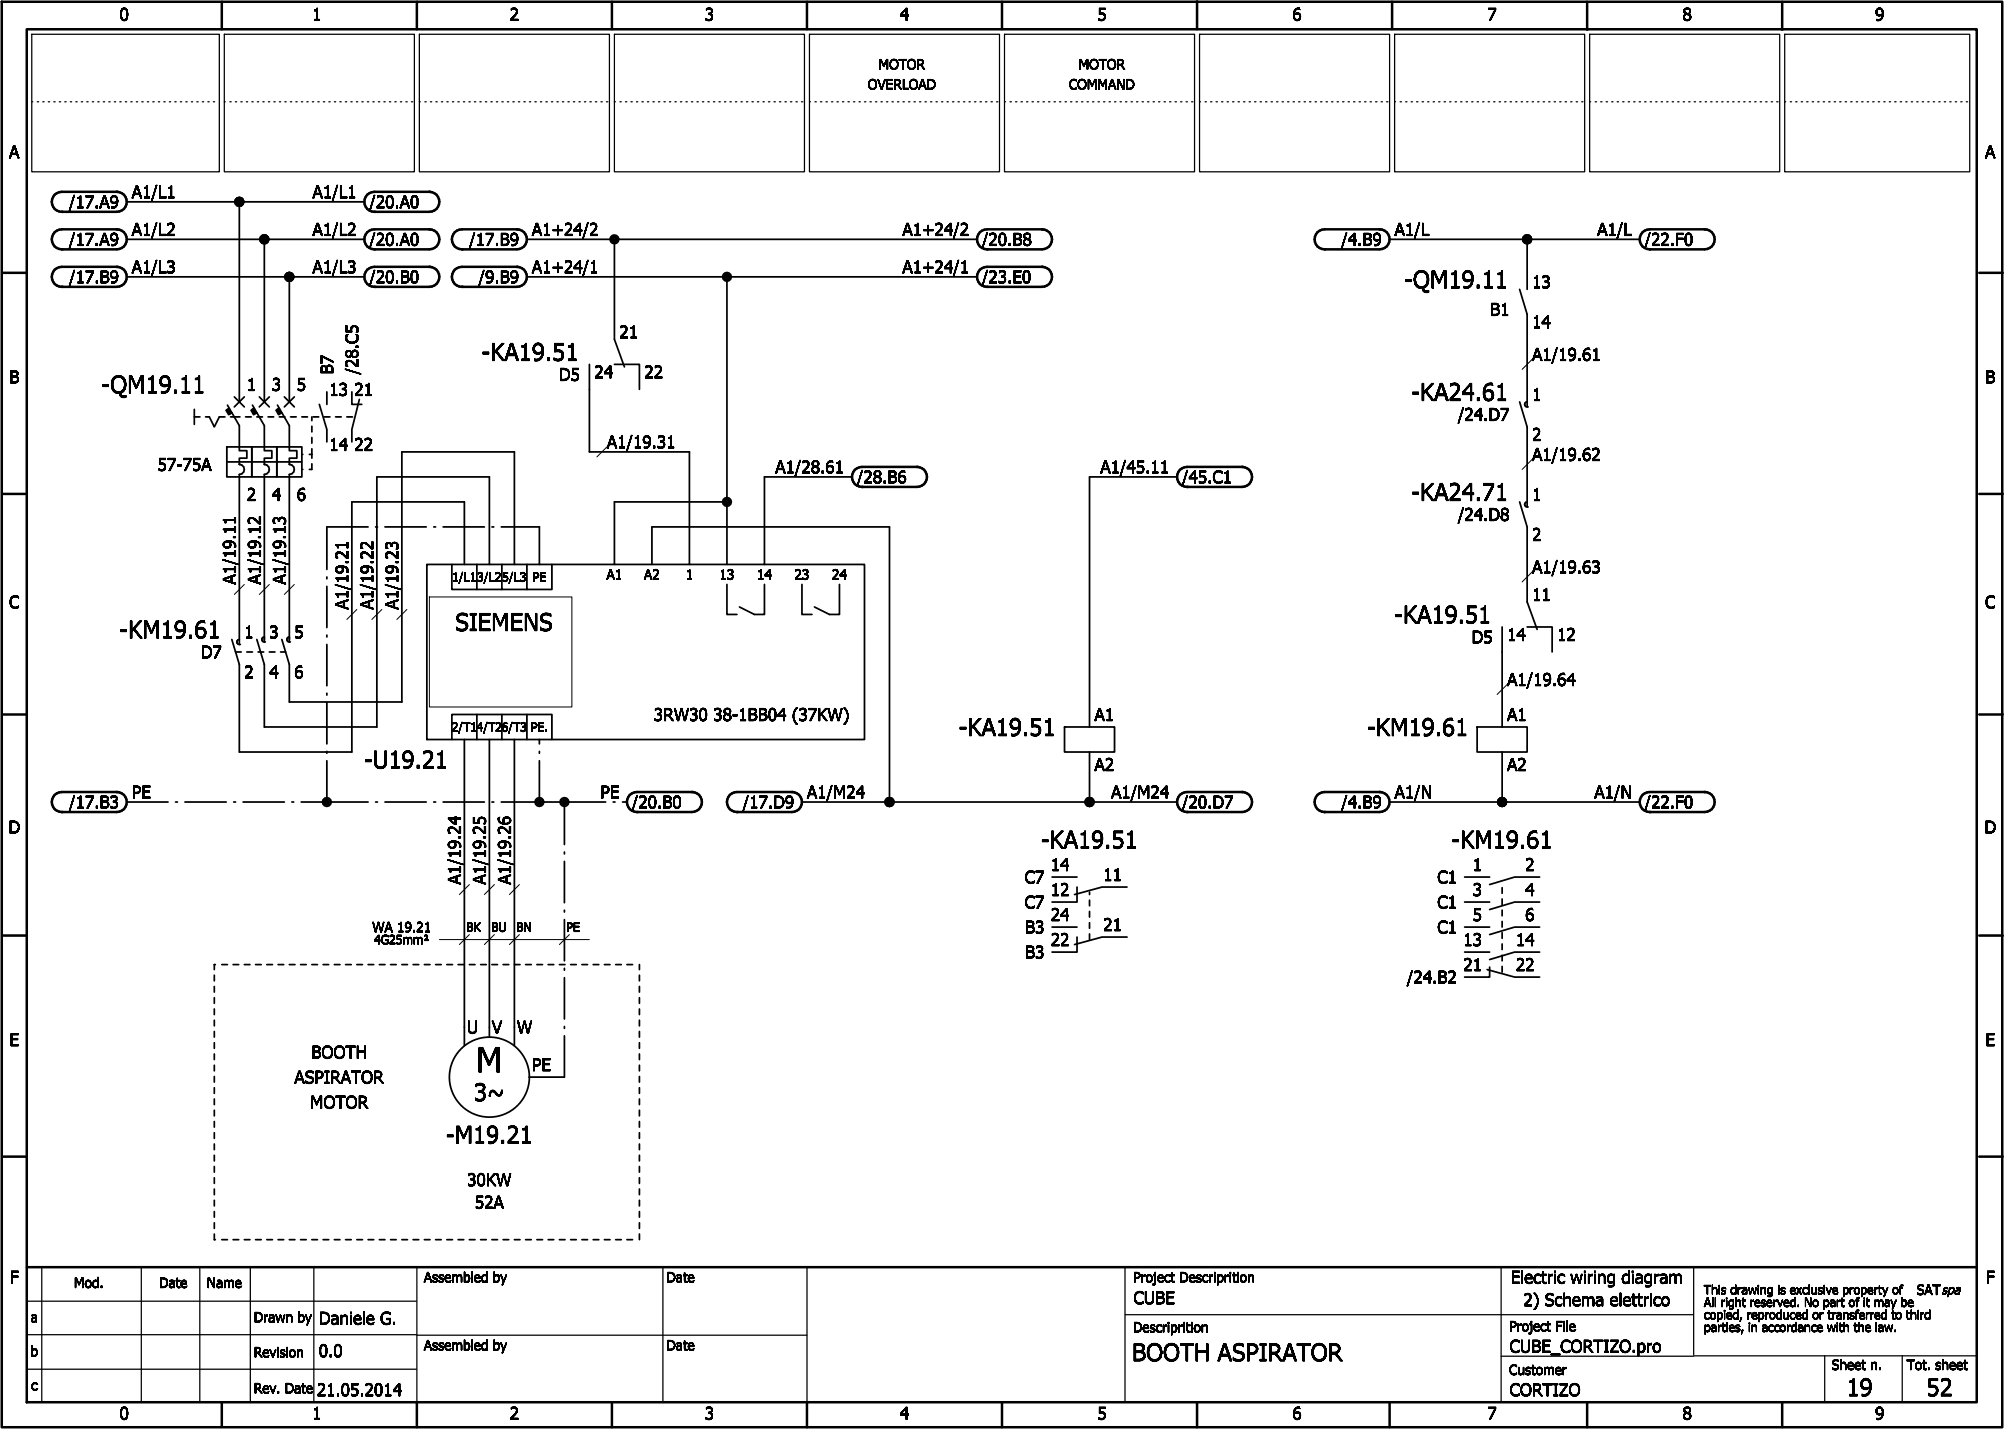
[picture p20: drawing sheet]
<svg xmlns="http://www.w3.org/2000/svg" width="401mm" height="286mm" viewBox="0 0 401 286" stroke-linecap="round" stroke-linejoin="round" font-family="sans-serif">
<defs><g id="words">
<text font-size="5" x="95.2" y="214.4">M</text>
<g font-size="3.5">
<text x="280.8" y="57.6">-QM19.11</text>
<text x="96.3" y="72.1">-KA19.51</text>
<text x="20.3" y="78.6">-QM19.11</text>
<text x="282.2" y="80.1">-KA24.61</text>
<text x="282.2" y="100.1">-KA24.71</text>
<text x="278.8" y="124.6">-KA19.51</text>
<text x="23.9" y="127.6">-KM19.61</text>
<text x="91.1" y="126.1">SIEMENS</text>
<text x="191.7" y="147.1">-KA19.51</text>
<text x="273.4" y="147.1">-KM19.61</text>
<text x="72.8" y="153.6">-U19.21</text>
<text x="208.1" y="169.6">-KA19.51</text>
<text x="290.2" y="169.6">-KM19.61</text>
<text x="94.8" y="220.1">3~</text>
<text x="89.2" y="228.6">-M19.21</text>
<text x="226.4" y="272.1">BOOTH ASPIRATOR</text>
<text x="369.2" y="279.1">19</text>
<text x="385.2" y="279.1">52</text>
</g>
<g font-size="2.5">
<text x="23.9" y="4.1">0</text>
<text x="62.4" y="4.1">1</text>
<text x="101.9" y="4.1">2</text>
<text x="140.9" y="4.1">3</text>
<text x="179.9" y="4.1">4</text>
<text x="219.4" y="4.1">5</text>
<text x="258.4" y="4.1">6</text>
<text x="297.4" y="4.1">7</text>
<text x="336.4" y="4.1">8</text>
<text x="374.9" y="4.1">9</text>
<text x="1.8" y="31.6">A</text>
<text x="396.9" y="31.6">A</text>
<text x="13.8" y="41.6">/17.A9</text>
<text x="26.4" y="39.6">A1/L1</text>
<text x="62.5" y="39.6">A1/L1</text>
<text x="73.9" y="41.6">/20.A0</text>
<text x="26.4" y="47.1">A1/L2</text>
<text x="62.5" y="47.1">A1/L2</text>
<text x="106.4" y="47.1">A1+24/2</text>
<text x="180.5" y="47.1">A1+24/2</text>
<text x="278.9" y="47.1">A1/L</text>
<text x="319.4" y="47.1">A1/L</text>
<text x="13.8" y="49.1">/17.A9</text>
<text x="73.9" y="49.1">/20.A0</text>
<text x="93.8" y="49.1">/17.B9</text>
<text x="196.4" y="49.1">/20.B8</text>
<text x="268.2" y="49.1">/4.B9</text>
<text x="328.9" y="49.1">/22.F0</text>
<text x="13.8" y="56.6">/17.B9</text>
<text x="26.4" y="54.6">A1/L3</text>
<text x="62.5" y="54.6">A1/L3</text>
<text x="73.9" y="56.6">/20.B0</text>
<text x="95.7" y="56.6">/9.B9</text>
<text x="106.4" y="54.6">A1+24/1</text>
<text x="180.5" y="54.6">A1+24/1</text>
<text x="196.4" y="56.6">/23.E0</text>
<text x="306.4" y="57.6">13</text>
<text x="298" y="63.1">B1</text>
<text x="306.4" y="65.6">14</text>
<text x="123.9" y="67.6">21</text>
<text x="1.9" y="76.6">B</text>
<text x="66.6" y="74.9" transform="rotate(-90 66.6 74.9)">B7</text>
<text x="71.6" y="74.9" transform="rotate(-90 71.6 74.9)">/28.C5</text>
<text x="111.8" y="76.1">D5</text>
<text x="118.9" y="75.6">24</text>
<text x="128.9" y="75.6">22</text>
<text x="306.4" y="72.1">A1/19.61</text>
<text x="397" y="76.6">B</text>
<text x="49.4" y="78.1">1</text>
<text x="54.4" y="78.1">3</text>
<text x="59.4" y="78.1">5</text>
<text x="65.9" y="79.1">13</text>
<text x="70.9" y="79.1">21</text>
<text x="306.4" y="80.1">1</text>
<text x="121.4" y="89.6">A1/19.31</text>
<text x="291.5" y="84.1">/24.D7</text>
<text x="306.4" y="88.1">2</text>
<text x="31.5" y="94.1">57-75A</text>
<text x="65.9" y="90.1">14</text>
<text x="70.9" y="90.1">22</text>
<text x="155" y="94.6">A1/28.61</text>
<text x="220" y="94.6">A1/45.11</text>
<text x="306.4" y="92.1">A1/19.62</text>
<text x="49.4" y="100.1">2</text>
<text x="54.4" y="100.1">4</text>
<text x="59.4" y="100.1">6</text>
<text x="171.4" y="96.6">/28.B6</text>
<text x="236.4" y="96.6">/45.C1</text>
<text x="306.4" y="100.1">1</text>
<text x="291.5" y="104.1">/24.D8</text>
<text x="306.4" y="108.1">2</text>
<text x="47.1" y="116.9" transform="rotate(-90 47.1 116.9)">A1/19.11</text>
<text x="52.1" y="116.9" transform="rotate(-90 52.1 116.9)">A1/19.12</text>
<text x="57.1" y="116.9" transform="rotate(-90 57.1 116.9)">A1/19.13</text>
<text x="306.4" y="114.6">A1/19.63</text>
<text x="1.8" y="121.6">C</text>
<text x="69.6" y="121.9" transform="rotate(-90 69.6 121.9)">A1/19.21</text>
<text x="74.6" y="121.9" transform="rotate(-90 74.6 121.9)">A1/19.22</text>
<text x="79.6" y="121.9" transform="rotate(-90 79.6 121.9)">A1/19.23</text>
<text x="306.4" y="120.1">11</text>
<text x="396.9" y="121.6">C</text>
<text x="40.2" y="131.6">D7</text>
<text x="48.9" y="127.6">1</text>
<text x="53.9" y="127.6">3</text>
<text x="58.9" y="127.6">5</text>
<text x="294.3" y="128.6">D5</text>
<text x="301.4" y="128.1">14</text>
<text x="311.4" y="128.1">12</text>
<text x="48.9" y="135.6">2</text>
<text x="53.9" y="135.6">4</text>
<text x="58.9" y="135.6">6</text>
<text x="301.4" y="137.1">A1/19.64</text>
<text x="130.7" y="144.1">3RW30 38-1BB04 (37KW)</text>
<text x="218.9" y="144.1">A1</text>
<text x="301.4" y="144.1">A1</text>
<text x="218.9" y="154.1">A2</text>
<text x="301.4" y="154.1">A2</text>
<text x="13.8" y="161.6">/17.B3</text>
<text x="26.4" y="159.6">PE</text>
<text x="120" y="159.6">PE</text>
<text x="126.4" y="161.6">/20.B0</text>
<text x="148.5" y="161.6">/17.D9</text>
<text x="161.4" y="159.6">A1/M24</text>
<text x="222.2" y="159.6">A1/M24</text>
<text x="236.4" y="161.6">/20.D7</text>
<text x="268.2" y="161.6">/4.B9</text>
<text x="278.9" y="159.6">A1/N</text>
<text x="318.8" y="159.6">A1/N</text>
<text x="328.9" y="161.6">/22.F0</text>
<text x="1.7" y="166.6">D</text>
<text x="396.8" y="166.6">D</text>
<text x="92.1" y="176.9" transform="rotate(-90 92.1 176.9)">A1/19.24</text>
<text x="97.1" y="176.9" transform="rotate(-90 97.1 176.9)">A1/19.25</text>
<text x="102.1" y="176.9" transform="rotate(-90 102.1 176.9)">A1/19.26</text>
<text x="204.9" y="176.6">C7</text>
<text x="210.1" y="174.1">14</text>
<text x="210.1" y="179.1">12</text>
<text x="220.6" y="176.1">11</text>
<text x="287.4" y="176.6">C1</text>
<text x="294.5" y="174.1">1</text>
<text x="294.5" y="179.1">3</text>
<text x="305" y="174.1">2</text>
<text x="305" y="179.1">4</text>
<text x="204.9" y="181.6">C7</text>
<text x="210.1" y="184.1">24</text>
<text x="287.4" y="181.6">C1</text>
<text x="294.5" y="184.1">5</text>
<text x="305" y="184.1">6</text>
<text x="205" y="186.6">B3</text>
<text x="205" y="191.6">B3</text>
<text x="210.1" y="189.1">22</text>
<text x="220.6" y="186.1">21</text>
<text x="287.4" y="186.6">C1</text>
<text x="292.6" y="189.1">13</text>
<text x="303.1" y="189.1">14</text>
<text x="281.3" y="196.6">/24.B2</text>
<text x="292.6" y="194.1">21</text>
<text x="303.1" y="194.1">22</text>
<text x="1.9" y="209.1">E</text>
<text x="93.4" y="206.6">U</text>
<text x="98.4" y="206.6">V</text>
<text x="103.4" y="206.6">W</text>
<text x="397" y="209.1">E</text>
<text x="62.3" y="211.6">BOOTH</text>
<text x="106.4" y="214.1">PE</text>
<text x="58.9" y="216.6">ASPIRATOR</text>
<text x="62" y="221.6">MOTOR</text>
<text x="93.4" y="237.1">30KW</text>
<text x="95" y="241.6">52A</text>
<text x="2" y="256.6">F</text>
<text x="302.1" y="256.6">Electric wiring diagram</text>
<text x="397.1" y="256.6">F</text>
<text x="226.7" y="260.7">CUBE</text>
<text x="304.6" y="261.1">2) Schema elettrico</text>
<text x="63.8" y="264.8">Daniele G.</text>
<text x="63.8" y="271.3">0.0</text>
<text x="301.9" y="270.4">CUBE_CORTIZO.pro</text>
<text x="63.4" y="279.1">21.05.2014</text>
<text x="301.9" y="279.1">CORTIZO</text>
<text x="23.9" y="283.8">0</text>
<text x="62.4" y="283.8">1</text>
<text x="101.9" y="283.8">2</text>
<text x="140.9" y="283.8">3</text>
<text x="179.9" y="283.8">4</text>
<text x="219.4" y="283.8">5</text>
<text x="258.4" y="283.8">6</text>
<text x="297.4" y="283.8">7</text>
<text x="336.4" y="283.8">8</text>
<text x="374.9" y="283.8">9</text>
</g>
<g font-size="2">
<text x="173.5" y="17.9">OVERLOAD</text>
<text x="175.7" y="13.9">MOTOR</text>
<text x="213.8" y="17.9">COMMAND</text>
<text x="215.7" y="13.9">MOTOR</text>
<text x="121.3" y="115.9">A1</text>
<text x="128.8" y="115.9">A2</text>
<text x="137.1" y="115.9">1</text>
<text x="143.9" y="115.9">13</text>
<text x="151.4" y="115.9">14</text>
<text x="158.9" y="115.9">23</text>
<text x="166.4" y="115.9">24</text>
<text x="74.4" y="186.4">WA 19.21</text>
<text x="14.8" y="257.5">Mod.</text>
<text x="31.8" y="257.5">Date</text>
<text x="41.4" y="257.5">Name</text>
<text x="84.8" y="256.4">Assembled by</text>
<text x="133.3" y="256.4">Date</text>
<text x="226.6" y="256.4">Project Descriprition</text>
<text x="383.3" y="258.9">SATspa</text>
<text x="6.2" y="264.4">a</text>
<text x="50.8" y="264.4">Drawn by</text>
<text x="84.8" y="270">Assembled by</text>
<text x="133.3" y="270">Date</text>
<text x="226.6" y="266.4">Descriprition</text>
<text x="301.8" y="266.1">Project File</text>
<text x="6.1" y="271.2">b</text>
<text x="50.8" y="271.3">Revision</text>
<text x="301.8" y="274.9">Customer</text>
<text x="366.3" y="273.9">Sheet n.</text>
<text x="381.3" y="273.9">Tot. sheet</text>
<text x="6.2" y="278">c</text>
<text x="50.8" y="278.5">Rev. Date</text>
</g>
<g font-size="1.8">
<text x="90.4" y="116.3">1/L1</text>
<text x="95.4" y="116.3">3/L2</text>
<text x="100.4" y="116.3">5/L3</text>
<text x="106.5" y="116.3">PE</text>
<text x="90.3" y="146.3">2/T14/T26/T3</text>
<text x="106.1" y="146.3">PE.</text>
<text x="74.8" y="188.8">4G25mm²</text>
<text x="93.2" y="186.3">BK</text>
<text x="98.2" y="186.3">BU</text>
<text x="103.2" y="186.3">BN</text>
<text x="113.2" y="186.3">PE</text>
<text x="340.7" y="258.8">This drawing is exclusive property of</text>
<text x="340.7" y="261.3">All right reserved. No part of it may be</text>
<text x="340.7" y="263.8">copied, reproduced or transferred to third</text>
<text x="340.7" y="266.3">parties, in accordance with the law.</text>
</g>
</g></defs>
<g fill="none" stroke="#000" stroke-width=".35">
<path d="M25.4 47.9h47.5M25.4 40.4h47.5M25.4 55.4h47.5M47.9 40.4v40M52.9 47.9v32.5M57.9 55.4v25M105.4 47.9h90M105.4 55.4h90M122.9 47.9v19.9l2 5.6M145.4 55.4v57.5M277.9 47.9h50M303.9 57.9l1.5 5v18.5a.5 .5 0 0 1-.5-.5 .5 .5 0 0 1 .5-.5"/>
<path d="M305.4 47.9v10M46.9 79.4l2 2M48.9 79.4l-2 2M51.9 79.4l2 2M53.9 79.4l-2 2M56.9 79.4l2 2M58.9 79.4l-2 2M65.4 78.4v2.4M70.4 78.4v2.4h2M71.9 79.9l-1.5 6v2.4M117.9 72.9v17.4h20v22.6M122.9 72.9h5v5"/>
<path d="M38.9 83.4h1.1M38.9 81.9v3M41.1 83.4h.8l1 2 1-2h1.1M45.4 89.4h5v6h-5zM45.4 92.4h15M45.5 81l2.4 4.1v5h1.5v1.5h-1.5v1.3a1 1 0 0 1 1 1 1 1 0 0 1-1 1v34a.5 .5 0 0 1-.5-.5 .5 .5 0 0 1 .5-.5M45.7 81.8l-.3 .1M45.8 81.8l-.3 .2 .3-.2M45.8 81.9l-.3 .2M45.9 81.7l-.7 .3 .5 .9 .7-.4M45.9 82.7l.3-.1-.3 .2M45.9 82l-.4 .2"/>
<path d="M45.9 82l-.3 .2M45.9 82.1l-.3 .1M45.9 82.1l-.3 .2M46 82.1l-.3 .3 .3-.2M46 82.2l-.3 .2M46 82.3l-.3 .2M46.1 82.3l-.4 .2M46.1 82.4l-.3 .1M46.1 82.4l-.3 .2M46.1 83.4h1.9M46.2 82.5l-.4 .2M49.1 83.4h1.1"/>
<path d="M50.4 89.4h5v6h-5zM50.5 81l2.4 4.1v5h1.5v1.5h-1.5v1.3a1 1 0 0 1 1 1 1 1 0 0 1-1 1v33.5a.5 .5 0 0 1-.5-.5 .5 .5 0 0 1 .5-.5M50.6 82.3l.3-.2-.3 .2M50.7 81.8l-.3 .1M50.7 81.8l-.3 .2M50.8 81.9l-.4 .2M50.8 81.9l-.3 .2M50.8 82l-.3 .2M50.9 81.7l-.7 .3 .5 .9 .7-.4M50.9 82l-.4 .2M50.9 82.2l-.3 .2M51 82.2l-.4 .2"/>
<path d="M51 82.3l-.3 .2M51.1 82.4l-.3 .2 .3-.2M51.1 82.5l-.3 .2M51.2 82.6l-.4 .2M51.4 83.4h1.1M53.6 83.4h1.1M55.4 89.4h5v6h-5zM55.5 81l2.4 4.1v5h1.5v1.5h-1.5v1.3a1 1 0 0 1 1 1 1 1 0 0 1-1 1v33.5a.5 .5 0 0 1-.5-.5 .5 .5 0 0 1 .5-.5M55.7 81.7l-.4 .3M55.7 81.8l-.3 .2M55.8 81.9l-.4 .2M55.8 82l-.4 .2"/>
<path d="M55.8 82l-.3 .2M55.9 81.7l-.7 .3 .5 .9 .7-.4M55.9 82.1l-.4 .2M55.9 83.4h1.1M55.9 82.2l-.3 .2M56 82.3l-.4 .2M56 82.4l-.3 .2M56.1 82.4l-.4 .2M56.1 82.5l-.4 .2M56.1 82.6l-.3 .1M58.1 83.4h1.1M60.4 83.4h1.1"/>
<path d="M61.9 90.9h.5M62.4 83.4v.7M62.4 85.2v1.2M62.4 87.5v1.1M62.4 89.7v1.9M62.4 92.7v1.2h-.5M62.6 83.4h1.1M63.9 80.8l1.5 5.1v2.4M64.9 83.4h1.1M67.1 83.4h1.1M69.4 83.4h1.1M170.4 95.4h-17.5v17.5"/>
<path d="M235.4 95.4h-17.5v50M303.9 80.4l1.5 5v16a.5 .5 0 0 1-.5-.5 .5 .5 0 0 1 .5-.5M65.4 115.4v.3M65.4 117.2v8.3M73.6 105.4h-8.2v8.5M75.1 105.4h.4M77 105.4h8.2M85.4 112.9h87.5v35h-87.5zM86.7 105.4h.4M88.6 105.4h8.3M90.4 112.9v5h5v-5M92.9 112.9v-12.5h-22.5v50h-22.5v-17.5l-1.5-5"/>
<path d="M95.4 117.9h5M97.9 112.9v-17.5h-22.5v50h-22.5v-12.5l-1.5-5M98.4 105.4h.3M100.2 105.4h7.7v7.5M100.4 112.9v5h5M102.9 112.9v-22.6h-22.5v50.1h-22.5v-7.5l-1.5-5M105.4 112.9v5h5v-5M130.4 112.9v-7.5h47.5v55M145.4 116.9v6h2M145.4 100.4h-22.5v12.5M152.9 116.9v6h-2l-3-1.5M160.4 116.9v6h2"/>
<path d="M167.9 116.9v6h-2l-3-1.5M303.9 100.4l1.5 5v15l2 5.4M47.1 130.4h1.1M49.4 130.4h1.1M51.6 130.4h1.1M53.9 130.4h1.1M56.1 130.4h1M65.4 127v.4M65.4 128.9v8.2M65.4 138.6v.4M300.4 125.4v20M305.4 125.4h5v5"/>
<path d="M65.4 140.5v8.2M65.4 150.2v.4M65.4 152.1v8.3M90.4 147.9v-5h20v5M92.9 147.9v61.2M95.4 142.9v5M97.9 147.9v59.5M100.4 142.9v5M102.9 147.9v61.2M105.4 142.9v5M107.9 147.9v.8M107.9 150.2v.4"/>
<path d="M107.9 152.1v8.3M212.9 145.4h10v5h-10zM217.9 150.4v10M295.4 145.4h10v5h-10zM300.4 150.4v10M25.4 160.4h8.2M35.1 160.4h.4M37 160.4h8.2M46.7 160.4h.4M48.6 160.4h8.3M58.4 160.4h.3M60.2 160.4h13.4"/>
<path d="M75.1 160.4h.4M77 160.4h8.2M86.7 160.4h.4M88.6 160.4h8.3M98.4 160.4h.3M100.2 160.4h20.9M112.9 160.4v8.5M112.9 170.4v.3M112.9 172.2v8.3M122.6 160.4h.4M124.5 160.4h.9M160.4 160.4h75"/>
<path d="M210.4 175.4h5M215.4 177.4v3h-5M217.9 178.4v.5M217.9 180v1.1M225.4 177.4h-5l-5.5 1.5M277.9 160.4h50M292.9 175.4h5M300.4 177.5v1.1M300.4 179.7v1.2M307.9 175.4h-5l-5 1.5M42.9 192.9v1M42.9 195v1.1"/>
<path d="M42.9 197.2v1.2M42.9 199.5v1.1M44.4 192.9h1.1M46.6 192.9h1.1M48.9 192.9h1.1M51.1 192.9h1.1M53.4 192.9h1.1M55.6 192.9h1.1M57.9 192.9h1.1M60.1 192.9h1.1M62.4 192.9h1.1M64.6 192.9h1.1"/>
<path d="M66.9 192.9h1.1M69.1 192.9h1.1M71.4 192.9h1.1M73.6 192.9h1.1M75.9 192.9h1.1M78.1 192.9h1.1M80.4 192.9h1.1M82.6 192.9h1.1M84.9 192.9h1.1M87.1 192.9h1.1M89.4 192.9h1.1M91.6 192.9h1.1"/>
<path d="M93.9 192.9h1.1M96.1 192.9h1.1M98.4 192.9h1.1M100.6 192.9h1.1M102.9 192.9h1.1M105.1 192.9h1.1M107.4 192.9h1.1M109.6 192.9h1.1M111.9 192.9h1.1M112.9 182v.4M112.9 183.9v8.2M112.9 193.6v.4"/>
<path d="M112.9 195.5v8.2M114.1 192.9h1.1M116.4 192.9h1.1M118.6 192.9h1.1M120.9 192.9h1.1M123.1 192.9h1.1M125.4 192.9h1.1M127.9 192.9v1M127.9 195v1.1M127.9 197.2v1.2M127.9 199.5v1.1M210.4 185.4h5"/>
<path d="M215.4 187.3v3.1h-5M217.9 182.2v1.2M217.9 184.5v1.1M217.9 186.7v1.2M225.4 187.3h-5l-5.5 1.6M292.9 185.4h5M292.9 190.4h5M292.9 180.4h5M297.4 193.9l5.5 1.5h5M297.9 193.4v2h-5M300.4 182v1.1M300.4 184.2v1.2"/>
<path d="M300.4 186.5v1.1M300.4 188.7v1.2M300.4 191v1.1M300.4 193.2v1.2M307.9 190.4h-5l-5 1.5M307.9 185.4h-5l-5 1.5M307.9 180.4h-5l-5 1.4M42.9 201.7v1.2M42.9 204v1.1M42.9 206.2v1.2M42.9 208.5v1.1M42.9 210.7v1.2"/>
<path d="M42.9 213v1.1M42.9 215.2v1.2M42.9 217.5v1.1M42.9 219.7v1.2M112.9 207.1v8.2h-7M112.9 205.2v.4M127.9 201.7v1.2M127.9 204v1.1M127.9 206.2v1.2M127.9 208.5v1.1M127.9 210.7v1.2M127.9 213v1.1"/>
<path d="M127.9 215.2v1.2M127.9 217.5v1.1M127.9 219.7v1.2M42.9 222v1.1M42.9 224.2v1.2M42.9 226.5v1.1M42.9 228.7v1.2M42.9 231v1.1M42.9 233.2v1.2M42.9 235.5v1.1M42.9 237.7v1.2M42.9 240v1.1"/>
<path d="M127.9 222v1.1M127.9 224.2v1.2M127.9 226.5v1.1M127.9 228.7v1.2M127.9 231v1.1M127.9 233.2v1.2M127.9 235.5v1.1M127.9 237.7v1.2M127.9 240v1.1M42.9 242.2v1.1M42.9 244.5v1.1M42.9 246.7v1.2"/>
<path d="M44.4 247.9h1.1M46.6 247.9h1.1M48.9 247.9h1.1M51.1 247.9h1.1M53.4 247.9h1.1M55.6 247.9h1.1M57.9 247.9h1.1M60.1 247.9h1.1M62.4 247.9h1.1M64.6 247.9h1.1M66.9 247.9h1.1M69.1 247.9h1.1"/>
<path d="M71.4 247.9h1.1M73.6 247.9h1.1M75.9 247.9h1.1M78.1 247.9h1.1M80.4 247.9h1.1M82.6 247.9h1.1M84.9 247.9h1.1M87.1 247.9h1.1M89.4 247.9h1.1M91.6 247.9h1.1M93.9 247.9h1.1M96.1 247.9h1.1"/>
<path d="M98.4 247.9h1.1M100.6 247.9h1.1M102.9 247.9h1.1M105.1 247.9h1.1M107.4 247.9h1.1M109.6 247.9h1.1M111.9 247.9h1.1M114.1 247.9h1.1M116.4 247.9h1.1M118.6 247.9h1.1M120.9 247.9h1.1M123.1 247.9h1.1"/>
<path d="M125.4 247.9h1.1M127.9 242.2v1.1M127.9 244.5v1.1M127.9 246.7v1.2"/>
<circle cx="47.9" cy="40.4" r=".38"/>
<circle cx="47.9" cy="40.4" r=".63"/>
<circle cx="47.9" cy="40.4" r=".88"/>
<circle cx="52.9" cy="47.9" r=".63"/>
<circle cx="52.9" cy="47.9" r=".88"/>
<circle cx="52.9" cy="47.9" r=".37"/>
<circle cx="57.9" cy="55.4" r=".88"/>
<circle cx="57.9" cy="55.4" r=".62"/>
<circle cx="57.9" cy="55.4" r=".38"/>
<circle cx="122.9" cy="47.9" r=".88"/>
<circle cx="122.9" cy="47.9" r=".38"/>
<circle cx="122.9" cy="47.9" r=".63"/>
<circle cx="145.4" cy="55.4" r=".88"/>
<circle cx="145.4" cy="55.4" r=".38"/>
<circle cx="145.4" cy="55.4" r=".63"/>
<circle cx="305.4" cy="47.9" r=".63"/>
<circle cx="305.4" cy="47.9" r=".88"/>
<circle cx="305.4" cy="47.9" r=".37"/>
<circle cx="145.4" cy="100.4" r=".88"/>
<circle cx="145.4" cy="100.4" r=".38"/>
<circle cx="145.4" cy="100.4" r=".62"/>
<circle cx="65.4" cy="160.4" r=".88"/>
<circle cx="65.4" cy="160.4" r=".37"/>
<circle cx="65.4" cy="160.3" r=".62"/>
<circle cx="107.9" cy="160.4" r=".88"/>
<circle cx="107.9" cy="160.4" r=".38"/>
<circle cx="107.9" cy="160.3" r=".63"/>
<circle cx="112.9" cy="160.3" r=".63"/>
<circle cx="112.9" cy="160.4" r=".88"/>
<circle cx="112.9" cy="160.4" r=".37"/>
<circle cx="177.9" cy="160.3" r=".63"/>
<circle cx="177.9" cy="160.4" r=".88"/>
<circle cx="177.9" cy="160.4" r=".37"/>
<circle cx="217.9" cy="160.4" r=".38"/>
<circle cx="217.9" cy="160.3" r=".63"/>
<circle cx="217.9" cy="160.4" r=".88"/>
<circle cx="300.4" cy="160.4" r=".88"/>
<circle cx="300.4" cy="160.4" r=".38"/>
<circle cx="300.4" cy="160.3" r=".63"/>
<circle cx="97.9" cy="215.4" r="8"/>
</g>
<g fill="#000">
<circle cx="23.4" cy="38.4" r=".25"/>
<circle cx="85.9" cy="38.4" r=".25"/>
<circle cx="12.4" cy="49.9" r=".25"/>
<circle cx="12.4" cy="57.4" r=".25"/>
<circle cx="12.4" cy="42.4" r=".25"/>
<circle cx="23.4" cy="45.9" r=".25"/>
<circle cx="23.4" cy="53.4" r=".25"/>
<circle cx="74.9" cy="42.4" r=".25"/>
<circle cx="74.9" cy="49.9" r=".25"/>
<circle cx="74.9" cy="57.4" r=".25"/>
<circle cx="85.9" cy="53.4" r=".25"/>
<circle cx="85.9" cy="45.9" r=".25"/>
<circle cx="92.4" cy="49.9" r=".25"/>
<circle cx="92.4" cy="57.4" r=".25"/>
<circle cx="103.4" cy="45.9" r=".25"/>
<circle cx="103.4" cy="53.4" r=".25"/>
<circle cx="197.4" cy="57.4" r=".25"/>
<circle cx="197.4" cy="49.9" r=".25"/>
<circle cx="208.4" cy="53.4" r=".25"/>
<circle cx="208.4" cy="45.9" r=".25"/>
<circle cx="264.9" cy="49.9" r=".25"/>
<circle cx="275.9" cy="45.9" r=".25"/>
<circle cx="329.9" cy="49.9" r=".25"/>
<circle cx="340.9" cy="45.9" r=".25"/>
<circle cx="47.9" cy="92.9" r=".17"/>
<circle cx="52.9" cy="92.9" r=".17"/>
<circle cx="57.9" cy="92.9" r=".17"/>
<circle cx="60.4" cy="90.9" r=".17"/>
<circle cx="60.4" cy="93.9" r=".17"/>
<circle cx="172.4" cy="97.4" r=".25"/>
<circle cx="183.4" cy="93.4" r=".25"/>
<circle cx="237.4" cy="97.4" r=".25"/>
<circle cx="248.4" cy="93.4" r=".25"/>
<circle cx="305.4" cy="81.4" r=".17"/>
<circle cx="305.4" cy="101.4" r=".17"/>
<circle cx="47.9" cy="128.9" r=".17"/>
<circle cx="52.9" cy="128.4" r=".17"/>
<circle cx="57.9" cy="128.4" r=".17"/>
<circle cx="23.4" cy="158.4" r=".25"/>
<circle cx="138.4" cy="158.4" r=".25"/>
<circle cx="158.4" cy="158.4" r=".25"/>
<circle cx="248.4" cy="158.4" r=".25"/>
<circle cx="275.9" cy="158.4" r=".25"/>
<circle cx="340.9" cy="158.4" r=".25"/>
<circle cx="12.4" cy="162.4" r=".25"/>
<circle cx="127.4" cy="162.4" r=".25"/>
<circle cx="147.4" cy="162.4" r=".25"/>
<circle cx="237.4" cy="162.4" r=".25"/>
<circle cx="264.9" cy="162.4" r=".25"/>
<circle cx="329.9" cy="162.4" r=".25"/>
<circle cx="42.9" cy="192.9" r=".17"/>
<circle cx="42.9" cy="247.9" r=".17"/>
</g>
<g fill="none" stroke="#000" stroke-width=".25">
<path d="M6.4 6.9h37.5v27.4h-37.5zM44.9 6.9h38v27.4h-38zM83.9 6.9h38v27.4h-38zM122.9 6.9h38v27.4h-38zM161.9 6.9h38v27.4h-38zM200.9 6.9h38v27.4h-38zM239.9 6.9h38v27.4h-38zM278.9 6.9h38v27.4h-38zM317.9 6.9h38v27.4h-38zM356.9 6.9h37v27.4h-37zM6.4 20.4h.1M7.5 20.4h.2"/>
<path d="M8.6 20.4h.2M9.7 20.4h.2M10.8 20.4h.2M11.9 20.4h.2M13 20.4h.2M14.1 20.4h.2M15.2 20.4h.2M16.3 20.4h.2M17.4 20.4h.2M18.5 20.4h.2M19.6 20.4h.2M20.7 20.4h.2"/>
<path d="M21.8 20.4h.2M22.9 20.4h.2M24 20.4h.2M25.1 20.4h.2M26.2 20.4h.2M27.3 20.4h.2M28.4 20.4h.2M29.5 20.4h.2M30.6 20.4h.2M31.7 20.4h.2M32.8 20.4h.2M33.9 20.4h.2"/>
<path d="M35 20.4h.2M36.1 20.4h.2M37.2 20.4h.2M38.3 20.4h.2M39.4 20.4h.2M40.5 20.4h.2M41.6 20.4h.2M42.7 20.4h.2M44.9 20.4h.1M46 20.4h.2M47.1 20.4h.2M48.2 20.4h.2"/>
<path d="M49.3 20.4h.2M50.4 20.4h.2M51.5 20.4h.2M52.6 20.4h.2M53.7 20.4h.2M54.8 20.4h.2M55.9 20.4h.2M57 20.4h.2M58.1 20.4h.2M59.2 20.4h.2M60.3 20.4h.2M61.4 20.4h.2"/>
<path d="M62.5 20.4h.2M63.6 20.4h.2M64.7 20.4h.2M65.8 20.4h.2M66.9 20.4h.2M68 20.4h.2M69.1 20.4h.2M70.2 20.4h.2M71.3 20.4h.2M72.4 20.4h.2M73.5 20.4h.2M74.6 20.4h.2"/>
<path d="M75.7 20.4h.2M76.8 20.4h.2M77.9 20.4h.2M79 20.4h.2M80.1 20.4h.2M81.2 20.4h.2M82.3 20.4h.2M83.9 20.4h.1M85 20.4h.2M86.1 20.4h.2M87.2 20.4h.2M88.3 20.4h.2"/>
<path d="M89.4 20.4h.2M90.5 20.4h.2M91.6 20.4h.2M92.7 20.4h.2M93.8 20.4h.2M94.9 20.4h.2M96 20.4h.2M97.1 20.4h.2M98.2 20.4h.2M99.3 20.4h.2M100.4 20.4h.2M101.5 20.4h.2"/>
<path d="M102.6 20.4h.2M103.7 20.4h.2M104.8 20.4h.2M105.9 20.4h.2M107 20.4h.2M108.1 20.4h.2M109.2 20.4h.2M110.3 20.4h.2M111.4 20.4h.2M112.5 20.4h.2M113.6 20.4h.2M114.7 20.4h.2"/>
<path d="M115.8 20.4h.2M116.9 20.4h.2M118 20.4h.2M119.1 20.4h.2M120.2 20.4h.2M121.3 20.4h.2M122.9 20.4h.1M124 20.4h.2M125.1 20.4h.2M126.2 20.4h.2M127.3 20.4h.2M128.4 20.4h.2"/>
<path d="M129.5 20.4h.2M130.6 20.4h.2M131.7 20.4h.2M132.8 20.4h.2M133.9 20.4h.2M135 20.4h.2M136.1 20.4h.2M137.2 20.4h.2M138.3 20.4h.2M139.4 20.4h.2M140.5 20.4h.2M141.6 20.4h.2"/>
<path d="M142.7 20.4h.2M143.8 20.4h.2M144.9 20.4h.2M146 20.4h.2M147.1 20.4h.2M148.2 20.4h.2M149.3 20.4h.2M150.4 20.4h.2M151.5 20.4h.2M152.6 20.4h.2M153.7 20.4h.2M154.8 20.4h.2"/>
<path d="M155.9 20.4h.2M157 20.4h.2M158.1 20.4h.2M159.2 20.4h.2M160.3 20.4h.2M161.9 20.4h.1M163 20.4h.2M164.1 20.4h.2M165.2 20.4h.2M166.3 20.4h.2M167.4 20.4h.2M168.5 20.4h.2"/>
<path d="M169.6 20.4h.2M170.7 20.4h.2M171.8 20.4h.2M172.9 20.4h.2M174 20.4h.2M175.1 20.4h.2M176.2 20.4h.2M177.3 20.4h.2M178.4 20.4h.2M179.5 20.4h.2M180.6 20.4h.2M181.7 20.4h.2"/>
<path d="M182.8 20.4h.2M183.9 20.4h.2M185 20.4h.2M186.1 20.4h.2M187.2 20.4h.2M188.3 20.4h.2M189.4 20.4h.2M190.5 20.4h.2M191.6 20.4h.2M192.7 20.4h.2M193.8 20.4h.2M194.9 20.4h.2"/>
<path d="M196 20.4h.2M197.1 20.4h.2M198.2 20.4h.2M199.3 20.4h.2M200.9 20.4h.1M202 20.4h.2M203.1 20.4h.2M204.2 20.4h.2M205.3 20.4h.2M206.4 20.4h.2M207.5 20.4h.2M208.6 20.4h.2"/>
<path d="M209.7 20.4h.2M210.8 20.4h.2M211.9 20.4h.2M213 20.4h.2M214.1 20.4h.2M215.2 20.4h.2M216.3 20.4h.2M217.4 20.4h.2M218.5 20.4h.2M219.6 20.4h.2M220.7 20.4h.2M221.8 20.4h.2"/>
<path d="M222.9 20.4h.2M224 20.4h.2M225.1 20.4h.2M226.2 20.4h.2M227.3 20.4h.2M228.4 20.4h.2M229.5 20.4h.2M230.6 20.4h.2M231.7 20.4h.2M232.8 20.4h.2M233.9 20.4h.2M235 20.4h.2"/>
<path d="M236.1 20.4h.2M237.2 20.4h.2M238.3 20.4h.2M239.9 20.4h.1M241 20.4h.2M242.1 20.4h.2M243.2 20.4h.2M244.3 20.4h.2M245.4 20.4h.2M246.5 20.4h.2M247.6 20.4h.2M248.7 20.4h.2"/>
<path d="M249.8 20.4h.2M250.9 20.4h.2M252 20.4h.2M253.1 20.4h.2M254.2 20.4h.2M255.3 20.4h.2M256.4 20.4h.2M257.5 20.4h.2M258.6 20.4h.2M259.7 20.4h.2M260.8 20.4h.2M261.9 20.4h.2"/>
<path d="M263 20.4h.2M264.1 20.4h.2M265.2 20.4h.2M266.3 20.4h.2M267.4 20.4h.2M268.5 20.4h.2M269.6 20.4h.2M270.7 20.4h.2M271.8 20.4h.2M272.9 20.4h.2M274 20.4h.2M275.1 20.4h.2"/>
<path d="M276.2 20.4h.2M277.3 20.4h.2M278.9 20.4h.1M280 20.4h.2M281.1 20.4h.2M282.2 20.4h.2M283.3 20.4h.2M284.4 20.4h.2M285.5 20.4h.2M286.6 20.4h.2M287.7 20.4h.2M288.8 20.4h.2"/>
<path d="M289.9 20.4h.2M291 20.4h.2M292.1 20.4h.2M293.2 20.4h.2M294.3 20.4h.2M295.4 20.4h.2M296.5 20.4h.2M297.6 20.4h.2M298.7 20.4h.2M299.8 20.4h.2M300.9 20.4h.2M302 20.4h.2"/>
<path d="M303.1 20.4h.2M304.2 20.4h.2M305.3 20.4h.2M306.4 20.4h.2M307.5 20.4h.2M308.6 20.4h.2M309.7 20.4h.2M310.8 20.4h.2M311.9 20.4h.2M313 20.4h.2M314.1 20.4h.2M315.2 20.4h.2"/>
<path d="M316.3 20.4h.2M317.9 20.4h.1M319 20.4h.2M320.1 20.4h.2M321.2 20.4h.2M322.3 20.4h.2M323.4 20.4h.2M324.5 20.4h.2M325.6 20.4h.2M326.7 20.4h.2M327.8 20.4h.2M328.9 20.4h.2"/>
<path d="M330 20.4h.2M331.1 20.4h.2M332.2 20.4h.2M333.3 20.4h.2M334.4 20.4h.2M335.5 20.4h.2M336.6 20.4h.2M337.7 20.4h.2M338.8 20.4h.2M339.9 20.4h.2M341 20.4h.2M342.1 20.4h.2"/>
<path d="M343.2 20.4h.2M344.3 20.4h.2M345.4 20.4h.2M346.5 20.4h.2M347.6 20.4h.2M348.7 20.4h.2M349.8 20.4h.2M350.9 20.4h.2M352 20.4h.2M353.1 20.4h.2M354.2 20.4h.2M355.3 20.4h.2"/>
<path d="M356.9 20.4h.1M358 20.4h.2M359.1 20.4h.2M360.2 20.4h.2M361.3 20.4h.2M362.4 20.4h.2M363.5 20.4h.2M364.6 20.4h.2M365.7 20.4h.2M366.8 20.4h.2M367.9 20.4h.2M369 20.4h.2"/>
<path d="M370.1 20.4h.2M371.2 20.4h.2M372.3 20.4h.2M373.4 20.4h.2M374.5 20.4h.2M375.6 20.4h.2M376.7 20.4h.2M377.8 20.4h.2M378.9 20.4h.2M380 20.4h.2M381.1 20.4h.2M382.2 20.4h.2"/>
<path d="M383.3 20.4h.2M384.4 20.4h.2M385.5 20.4h.2M386.6 20.4h.2M387.7 20.4h.2M388.8 20.4h.2M389.9 20.4h.2M391 20.4h.2M392.1 20.4h.2M393.2 20.4h.2M8.4 253.4v27M28.3 253.4v27"/>
<path d="M40 253.4v27M50.1 253.4v27M62.8 253.4v27M83.4 253.4v27M132.6 253.6v26.5M161.4 253.4v26.9M225 253.4v27M300.2 253.4v27M338.7 253.4v17.5M5.4 266.9h77.9M5.4 260.2h77.9M5.4 273.8h77.9"/>
<path d="M83.4 267h78M225 262.9h113.6M300.2 271.2h38.5M338.7 271.1h56.6M364.9 271v9.4M380.4 271v9.4"/>
</g>
<g fill="none" stroke="#000" stroke-width=".5">
<path d="M.4 .4h400v285h-400zM5.4 5.9h389.9v274.5h-389.9zM44.4 .4v5.5M83.4 .4v5.5M122.4 .4v5.5M161.4 .4v5.5M200.4 .4v5.5M239.4 .3v5.6M278.4 .4v5.5M317.4 .4v5.6M356.4 .4v5.6M10.9 38.9l.9-.5h.6h11a2 2 0 0 1 2 2 2 2 0 0 1-2 2h-11a2.02 2.02 0 0 1-1.9-1.3 2.02 2.02 0 0 1 .4-2.2z"/>
<path d="M73.4 38.9l.9-.5h.6h11a2 2 0 0 1 2 2 2 2 0 0 1-2 2h-11a2.02 2.02 0 0 1-1.9-1.3 2.02 2.02 0 0 1 .4-2.2zM.7 54.6h4.7M10.9 46.4l.9-.5h.6h11a2 2 0 0 1 2 2 2 2 0 0 1-2 2h-11a2.02 2.02 0 0 1-1.9-1.3 2.02 2.02 0 0 1 .4-2.2zM10.9 53.9l.9-.5h.6h11a2 2 0 0 1 2 2 2 2 0 0 1-2 2h-11a2.02 2.02 0 0 1-1.9-1.3 2.02 2.02 0 0 1 .4-2.2zM73.4 46.4l.9-.5h.6h11a2 2 0 0 1 2 2 2 2 0 0 1-2 2h-11a2.02 2.02 0 0 1-1.9-1.3 2.02 2.02 0 0 1 .4-2.2zM73.4 53.9l.9-.5h.6h11a2 2 0 0 1 2 2 2 2 0 0 1-2 2h-11a2.02 2.02 0 0 1-1.9-1.3 2.02 2.02 0 0 1 .4-2.2zM90.9 46.4l.9-.5h.6h11a2 2 0 0 1 2 2 2 2 0 0 1-2 2h-11a2.02 2.02 0 0 1-1.9-1.3 2.02 2.02 0 0 1 .4-2.2zM90.9 53.9l.9-.5h.6h11a2 2 0 0 1 2 2 2 2 0 0 1-2 2h-11a2.02 2.02 0 0 1-1.9-1.3 2.02 2.02 0 0 1 .4-2.2zM195.9 46.4l.9-.5h.6h11a2 2 0 0 1 2 2 2 2 0 0 1-2 2h-11a2.02 2.02 0 0 1-1.9-1.3 2.02 2.02 0 0 1 .4-2.2zM195.9 53.9l.9-.5h.6h11a2 2 0 0 1 2 2 2 2 0 0 1-2 2h-11a2.02 2.02 0 0 1-1.9-1.3 2.02 2.02 0 0 1 .4-2.2zM263.4 46.4l.9-.5h.6h11a2 2 0 0 1 2 2 2 2 0 0 1-2 2h-11a2.02 2.02 0 0 1-1.9-1.3 2.02 2.02 0 0 1 .4-2.2zM328.4 46.4l.9-.5h.6h11a2 2 0 0 1 2 2 2 2 0 0 1-2 2h-11a2.02 2.02 0 0 1-1.9-1.3 2.02 2.02 0 0 1 .4-2.2z"/>
<path d="M395.8 54.6h4.7M.7 98.8h4.7M170.9 93.9l.9-.5h.6h11a2 2 0 0 1 2 2 2 2 0 0 1-2 2h-11a2.02 2.02 0 0 1-1.9-1.3 2.02 2.02 0 0 1 .4-2.2zM235.9 93.9l.9-.5h.6h11a2 2 0 0 1 2 2 2 2 0 0 1-2 2h-11a2.02 2.02 0 0 1-1.9-1.3 2.02 2.02 0 0 1 .4-2.2zM395.8 98.8h4.7M.7 142.9h4.7M10.9 158.9l.9-.5h.6h11a2 2 0 0 1 2 2 2 2 0 0 1-2 2h-11a2.02 2.02 0 0 1-1.9-1.3 2.02 2.02 0 0 1 .4-2.2zM125.9 158.9l.9-.5h.6h11a2 2 0 0 1 2 2 2 2 0 0 1-2 2h-11a2.02 2.02 0 0 1-1.9-1.3 2.02 2.02 0 0 1 .4-2.2zM145.9 158.9l.9-.5h.6h11a2 2 0 0 1 2 2 2 2 0 0 1-2 2h-11a2.02 2.02 0 0 1-1.9-1.3 2.02 2.02 0 0 1 .4-2.2zM235.9 158.9l.9-.5h.6h11a2 2 0 0 1 2 2 2 2 0 0 1-2 2h-11a2.02 2.02 0 0 1-1.9-1.3 2.02 2.02 0 0 1 .4-2.2zM263.4 158.9l.9-.5h.6h11a2 2 0 0 1 2 2 2 2 0 0 1-2 2h-11a2.02 2.02 0 0 1-1.9-1.3 2.02 2.02 0 0 1 .4-2.2zM328.4 158.9l.9-.5h.6h11a2 2 0 0 1 2 2 2 2 0 0 1-2 2h-11a2.02 2.02 0 0 1-1.9-1.3 2.02 2.02 0 0 1 .4-2.2z"/>
<path d="M395.8 142.9h4.7M.7 187h4.7M395.8 187h4.7M.7 231.3h4.7M395.8 231.3h4.7M5.4 253.4h389.9M44.4 280.4v4.9M83.4 280.4v5M122.4 280.4v5M161.4 280.4v5M200.4 280.4v5M239.4 280.6v4.8"/>
<path d="M277.9 280.4v5M317.4 280.5v4.9M356.4 280.5v4.9"/>
</g>
<g fill="none" stroke="#000" stroke-width=".2">
<path d="M306.4 71.9l-2 2M121.4 89.4l-2 2M306.4 91.9l-2 2M48.9 116.9l-2 2M53.9 116.9l-2 2M58.9 116.9l-2 2M85.9 119.4h28.5v22h-28.5zM306.4 114.4l-2 1.9M71.4 121.9l-2 1.9M76.4 121.9l-2 1.9M81.4 121.9l-2 1.9M301.4 136.9l-2 1.9"/>
<path d="M93.9 176.9l-2 2M98.9 176.9l-2 2M103.9 176.9l-2 2M87.9 187.9h30M93.9 186.9l-2 2M98.9 186.9l-2 2M103.9 186.9l-2 2M113.9 186.9l-2 2"/>
</g>
<use href="#words"/>
</svg>
